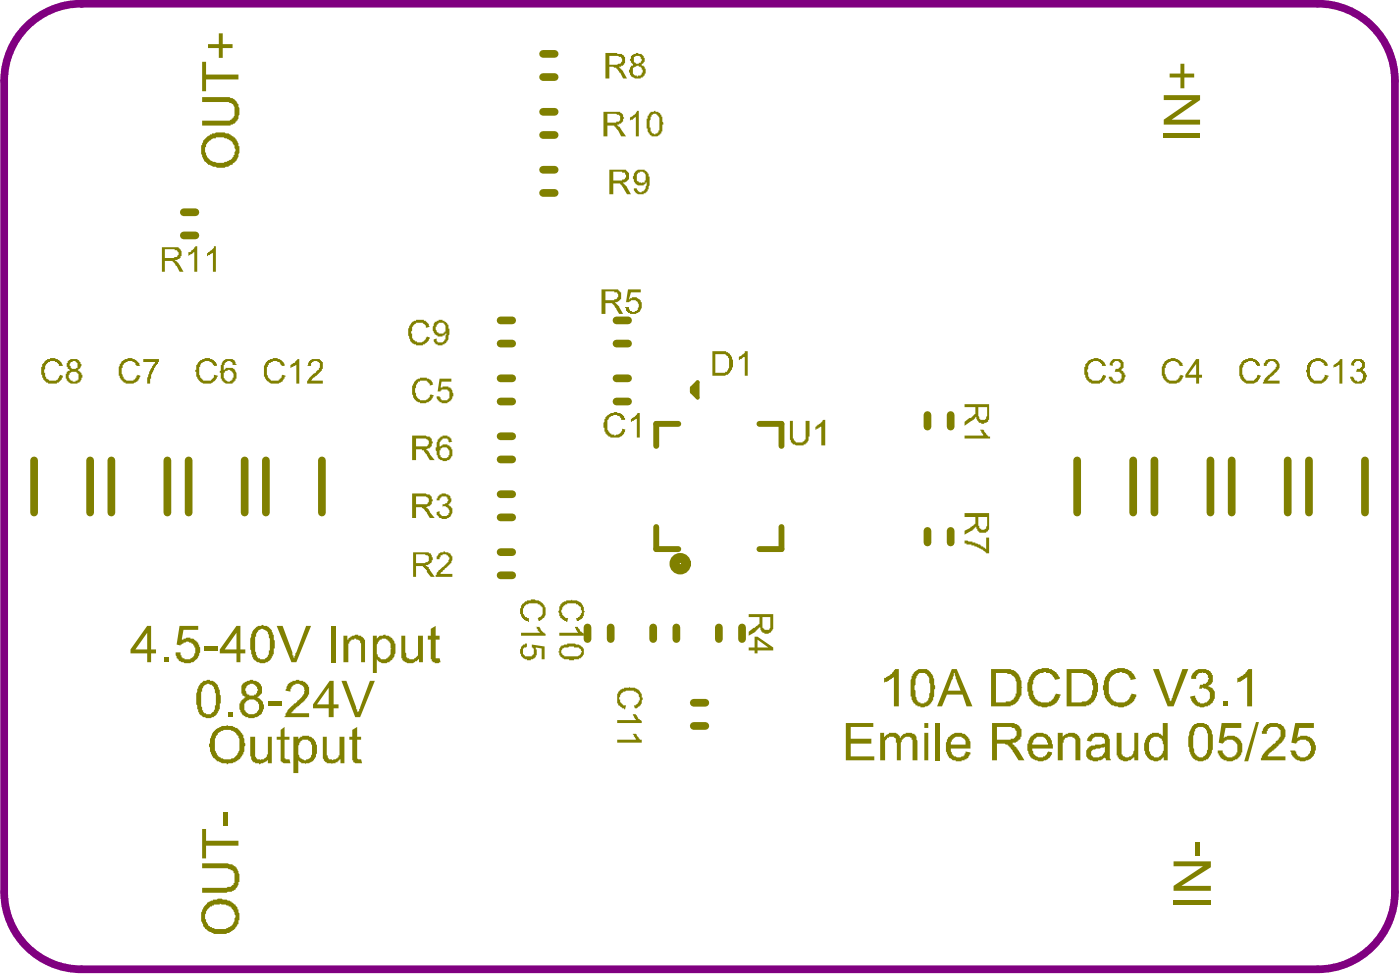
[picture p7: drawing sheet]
<svg xmlns="http://www.w3.org/2000/svg" width="121mm" height="84mm" viewBox="0 0 121 84" stroke-linecap="round" stroke-linejoin="round" font-family="sans-serif">
<path d="M.4 7v69.8M120.2 7v69.8M7 83.5h106.6" fill="none" stroke="#800080" stroke-width=".67"/>
<circle cx="7" cy=".3" r=".33" fill="#800080"/>
<path d="M.4 7a6.7 6.7 0 0 1 6.6-6.7h106.6a6.7 6.7 0 0 1 6.6 6.7M.4 76.8a6.7 6.7 0 0 0 6.6 6.7M120.2 76.8a6.7 6.7 0 0 1-6.6 6.7" fill="none" stroke="#800080" stroke-width=".67"/>
<g fill="none" stroke="#808000" stroke-width=".67">
<path d="M15.8 18.3h1M46.8 4.6h1M46.8 6.6h1M46.8 11.6h1M46.8 9.6h1M46.8 16.6h1M46.8 14.6h1M2.9 39.6v4.5M7.8 39.6v4.5M9.6 39.6v4.5M14.4 39.6v4.5M15.8 20.3h1"/>
<path d="M16.3 39.6v4.5M21.1 39.6v4.5M22.9 39.6v4.5M27.7 39.6v4.5M43.1 32.6h1M43.1 34.6h1M43.1 27.6h1M43.1 29.6h1M43.1 39.6h1M43.1 37.6h1M53.1 32.6h1M53.1 34.6h1"/>
<path d="M53.1 27.6h1M53.1 29.6h1M79.9 35.7v1M81.9 35.7v1M92.8 39.6v4.5M97.7 39.6v4.5M99.5 39.6v4.5M104.3 39.6v4.5M106.1 39.6v4.5M111 39.6v4.5M112.8 39.6v4.5M117.6 39.6v4.5"/>
<path d="M43.1 44.6h1M43.1 42.6h1M43.1 47.5h1M43.1 49.5h1M50.6 54v1M52.6 54v1M56.3 54v1M58.3 54v1M62 54v1M63.9 54v1M79.9 45.7v1M81.9 45.7v1"/>
<path d="M59.8 60.5h1M59.8 62.5h1"/>
</g>
<path d="M58.5 36.5h-1.9v1.9M65.4 36.5h1.9v1.9M56.6 45.4v1.9h1.9M67.3 45.4v1.9h-1.9" fill="none" stroke="#808000" stroke-width=".51"/>
<path d="M59.9 33.2v.6M60.1 32.9v1.3l-.5-.5v-.3z" fill="none" stroke="#808000" stroke-width=".33"/>
<g fill="#808000">
<path d="M72.9 62.3h2.4v.3h-2v1h1.8v.4h-1.8v1.1h2v.4h-2.4z"/>
<path d="M75.9 63.1h.3v.3h.1a.81 .81 0 0 1 1.2-.1v.2l.2-.1a.94 .94 0 0 1 1.2-.1l.2 .5v1.7h-.5v-1.5a.44 .44 0 0 0-.2-.5 .44 .44 0 0 0-.5 .1l-.2 .1-.1 .3v1.5h-.3v-1.5h-.1a.39 .39 0 0 0-.1-.5 .39 .39 0 0 0-.4-.1l-.2 .1a.67 .67 0 0 0-.2 .8v1.2h-.4z"/>
<path d="M79.7 62.3h.3v.4h-.3zM79.7 63.1h.3v2.4h-.3z"/>
</g>
<path d="M80.8 62.3v3.2" fill="none" stroke="#808000" stroke-width=".42"/>
<g fill="#808000">
<path d="M91.2 63.1h.4v.3a.85 .85 0 0 1 .9-.3 .85 .85 0 0 1 .6 .7v1.7h-.4v-1.5a.46 .46 0 0 0-.4-.6h-.3v.1h-.2l-.1 .2v.3h-.1v1.5h-.4z"/>
<path d="M96.2 63.1h.5v1.4a.55 .55 0 0 0 .3 .7 .55 .55 0 0 0 .7-.3l.1-.3v-1.5h.3v2.4h-.3v-.4l-.1 .1a.76 .76 0 0 1-1.3 0l-.2-.1z"/>
<path d="M105.3 62.3h1.7v.4h-1.4l-.2 .8a1.04 1.04 0 0 1 1.2 0 1.04 1.04 0 0 1 .5 1.1v.2h-.1l-.1 .3a1.11 1.11 0 0 1-1.4 .4l-.3-.2-.1-.2h-.1v-.2h-.1v-.3h.5v.1a.64 .64 0 0 0 .5 .5 .64 .64 0 0 0 .6-.3 .8 .8 0 0 0-.4-1.2h-.4l-.3 .3h-.4z"/>
<path d="M108.2 62.2h.3l-.9 3.4h-.4z"/>
<path d="M108.9 62.6l.1-.1a1.37 1.37 0 0 1 1.6 0v.1a1.05 1.05 0 0 1-.2 1.4l-.6 .6-.4 .2-.1 .3h1.5v.4h-2.1v-.4h.1l.2-.4 .8-.7 .2-.2a.73 .73 0 0 0 .2-1.1l-.1-.1a.67 .67 0 0 0-.9 .5v.1h-.5v-.3h.1z"/>
<path d="M111.6 62.3h1.6v.4h-1.2l-.2 .8 .1-.1a1.14 1.14 0 0 1 1.2 .3l.3 .5a1.25 1.25 0 0 1-1 1.4 1.21 1.21 0 0 1-1.1-.6l-.1-.4h.4l.1 .1a.32 .32 0 0 0 .3 .4l.1 .1a.68 .68 0 0 0 .7-.3 .63 .63 0 0 0 .2-.7l-.1-.1a.65 .65 0 0 0-.6-.4 .65 .65 0 0 0-.6 .3h-.4z"/>
<path d="M76.2 58.4h.2l.1-.2a.6 .6 0 0 0 .5-.5l.1-.1h.4v3.2h-.5v-2.5l-.4 .2v.1l-.4 .2z"/>
<path d="M88.9 58a1.81 1.81 0 0 1 1.5-.5l.1 .1a1.08 1.08 0 0 1 .8 .9h-.4l-.1-.1a.78 .78 0 0 0-1-.4 .86 .86 0 0 0-.8 .9v.1v.3a1.98 1.98 0 0 0 .5 1.1 1.38 1.38 0 0 0 1.2-.1l.1-.1v-.2h.1l.1-.3 .4 .1-.1 .1a1.01 1.01 0 0 1-1 .9l-.1 .1h-.3a1.56 1.56 0 0 1-1.1-.7l-.1-.2a2.03 2.03 0 0 1 .2-2z"/>
<path d="M95.6 57.9a2.41 2.41 0 0 1 1.3-.4l.4 .2v.1h.2l.4 .7h-.5l-.1-.2a.86 .86 0 0 0-1-.3h-.2a.99 .99 0 0 0-.5 1.1v.1a1.12 1.12 0 0 0 .4 1.1 .63 .63 0 0 0 .7 .2 .9 .9 0 0 0 .8-.8l.4 .1a1.42 1.42 0 0 1-2.4 .6l-.1-.1a2.19 2.19 0 0 1-.3-1.5l.1-.4z"/>
<path d="M99.4 57.6h.5l1 2.9 1-2.9h.5l-1.3 3.2h-.5z"/>
<path d="M102.7 58a1.11 1.11 0 0 1 1.4-.3 .44 .44 0 0 1 .3 .4h.1v.2a.63 .63 0 0 1-.4 .8 .89 .89 0 0 1 .6 .7 .89 .89 0 0 1-.4 .9l-.2 .1h-.2a.96 .96 0 0 1-1.2-.6h-.1v-.2l.4-.1v.1a.64 .64 0 0 0 .7 .6 .64 .64 0 0 0 .6-.8v-.2l-.2-.2-.4-.2-.1 .1h-.3l.1-.3h.3l.1-.1a.3 .3 0 0 0 .3-.4h.1l-.1-.2a.32 .32 0 0 0-.4-.3l-.1-.1v.1a.44 .44 0 0 0-.5 .5h-.4z"/>
<path d="M105.4 60.4h.4v.4h-.4z"/>
<path d="M106.6 58.4h.2l.2-.2a.6 .6 0 0 0 .5-.5l.1-.1h.3v3.2h-.4v-2.5l-.4 .2v.1l-.5 .2z"/>
<path d="M17.4 8.4h2a.87 .87 0 0 1 .7 .1l.1 .1a1.12 1.12 0 0 1 .4 1.1l-.1 .5a1.31 1.31 0 0 1-1.3 .6h-1.8v-.4h1.8a.84 .84 0 0 0 1-.6 .84 .84 0 0 0-.5-1h-2.3z"/>
<path d="M17.4 5.3h.4v1.1h2.7v.4h-2.7v1.1h-.4z"/>
<path d="M17.9 3.8h1v-.9h.3v.9h.8v.3h-.8v.9h-.3v-.9h-1z"/>
<path d="M17.4 74.3h2a1.09 1.09 0 0 1 1.1 .7 1.53 1.53 0 0 1-.2 1.5v.1l-.3 .2h-.4l-.1 .1h-2.1v-.4h2.1l.1-.1h.3l.3-.4v-.3a.63 .63 0 0 0-.5-.8l-.1-.1h-2.2z"/>
<path d="M17.4 71.4h.4v1h2.7v.4h-2.7v1.1h-.4z"/>
<path d="M19.2 70h.4v1.1h-.4z"/>
<path d="M82 63.7l-.1 .4h1.3a.43 .43 0 0 0-.3-.6l-.1-.1a.51 .51 0 0 0-.7 .3zM81.7 63.5a1.18 1.18 0 0 1 1.3-.3 1.12 1.12 0 0 1 .6 1.3h-1.7v.2a.67 .67 0 0 0 .6 .5 .67 .67 0 0 0 .6-.2l.1-.3 .4 .1v.2h-.1a.42 .42 0 0 1-.4 .4v.1h-.2l-.1 .1a1.21 1.21 0 0 1-1.2-1.8z"/>
<path d="M85.9 62.6v1.1h1.2v-.1a.47 .47 0 0 0 .5-.6l-.2-.3h-.2v-.1zM85.5 62.3h1.6a.89 .89 0 0 1 .9 .6 .88 .88 0 0 1-.6 1.1h-.2l.5 .5 .6 1h-.5l-.7-1.1-.3-.3-.2-.1h-.7v1.5h-.4z"/>
<path d="M89.1 63.6l-.1 .5h1.3v-.1h-.1a.57 .57 0 0 0-.4-.6 .57 .57 0 0 0-.6 .2zM88.8 63.4h.1a1.01 1.01 0 0 1 1.3-.1l.1 .1a.68 .68 0 0 1 .4 .6v.1v.4h-1.7a.77 .77 0 0 0 1.1 .6l.2-.4 .4 .1v.2a1.1 1.1 0 0 1-1.6 .4h-.1a1.24 1.24 0 0 1-.5-1.3z"/>
<path d="M94 64.7v.2a.32 .32 0 0 0 .5 .3l.5-.1v-.1a.63 .63 0 0 0 .2-.7l-.4 .2h-.6zM93.8 63.4l.1-.1a1.79 1.79 0 0 1 1.4-.1l.2 .1 .1 .3v1.7l.1 .2h-.4l-.1-.3-.3 .3h-.3v.1l-.7-.1a.67 .67 0 0 1-.3-.8 .67 .67 0 0 1 .8-.5v-.1l.8-.1a.54 .54 0 0 0-.2-.5 .54 .54 0 0 0-.5-.1l-.4 .2-.1 .3-.4-.1h.1z"/>
<path d="M98.8 63.5l.1-.1a.85 .85 0 0 1 1.1-.2l.2 .2v-1.1h.4v3.2h-.3v-.3l-.2 .2a.91 .91 0 0 1-1.4-.6l-.1-.2v-.6zM99.1 63.7v.1a1.62 1.62 0 0 0 .1 1.3h.1a.54 .54 0 0 0 .5 .1 .54 .54 0 0 0 .4-.4l.1-.2v-.5l-.1-.1a.59 .59 0 0 0-.3-.5 .59 .59 0 0 0-.6 0z"/>
<path d="M103 62.8l-.2 .6v.3a1.96 1.96 0 0 0 .3 1.4h.2a.45 .45 0 0 0 .6-.1l.2-.5v-.5a1.64 1.64 0 0 0-.3-1.3l-.1-.1a.56 .56 0 0 0-.6 .2zM102.7 62.5a1.14 1.14 0 0 1 1.5 0 3 3 0 0 1 .2 2.3v.2a.93 .93 0 0 1-1 .6 .93 .93 0 0 1-.8-.8l-.1-.1v-.3a2.14 2.14 0 0 1 .1-1.5z"/>
<path d="M79 58.2l-.1 .8-.1 .1 .1 .9 .1 .1a.32 .32 0 0 0 .3 .4v.1h.4v-.1a.3 .3 0 0 0 .3-.3 2.57 2.57 0 0 0 .1-1.7l-.1-.2a.45 .45 0 0 0-.5-.3h-.3zM78.6 58l.2-.1a.94 .94 0 0 1 1-.3 .94 .94 0 0 1 .6 .8l.1 .1v.5l.1 .1v.2l-.1 .1a1.51 1.51 0 0 1-.4 1.3l-.4 .1a.92 .92 0 0 1-1.1-.4v-.4h-.1v-1.5z"/>
<path d="M82.2 58v.2l-.5 1.3h1.1l-.4-1-.1-.5zM82 57.6h.4l1.4 3.2h-.5l-.3-1h-1.4l-.4 1h-.4z"/>
<path d="M85.8 58v2.5h.9v-.1a.56 .56 0 0 0 .6-.2h.1a1.44 1.44 0 0 0 .2-1.3v-.2a1.09 1.09 0 0 0-1-.7zM85.4 57.6h1.2a1.26 1.26 0 0 1 1.3 .8l.1 .7 .1 .1h-.1v.2a1.32 1.32 0 0 1-.6 1.3h-.3v.1h-1.7z"/>
<path d="M92.3 58v2.5l1.3-.1 .3-.3a.55 .55 0 0 0 .2-.6l.1-.1v-.3l-.2-.6a1.09 1.09 0 0 0-.9-.5zM91.9 57.6h1.3a1.15 1.15 0 0 1 1.1 .5h.1v.2l.1 .2v.2a1.72 1.72 0 0 1-.2 1.6l-.1 .1a1.13 1.13 0 0 1-1.1 .4h-1.2z"/>
<path d="M17.8 12.4v.3h-.1a1.23 1.23 0 0 0 1.5 1.3l.2-.1a.85 .85 0 0 0 .8-.8l.1-.1a1.24 1.24 0 0 0-.9-1.1l-.3-.1a1.27 1.27 0 0 0-1.3 .6zM17.5 12.1l.3-.2a1.45 1.45 0 0 1 1.1-.5 1.76 1.76 0 0 1 1.4 .5l.2 .3a1.81 1.81 0 0 1-.1 1.7h-.1a2.05 2.05 0 0 1-1.9 .5l-.3-.2h-.2v-.1a1.26 1.26 0 0 1-.6-1.3v-.3h.1z"/>
<path d="M17.8 78.3a1.17 1.17 0 0 0 .2 1.3 1.17 1.17 0 0 0 1.2 .4 1.06 1.06 0 0 0 1-.7 1.06 1.06 0 0 0-.4-1.2h-.1a.56 .56 0 0 0-.6-.2l-.2-.1v.1a1.08 1.08 0 0 0-1 .4zM17.8 77.7a2.2 2.2 0 0 1 1.6-.2l.2 .1a1.34 1.34 0 0 1 1 1.4l-.1 .5a1.41 1.41 0 0 1-.9 .8l-.2 .1a2.11 2.11 0 0 1-1.7-.4v-.1a1.72 1.72 0 0 1-.3-1.6h.1v-.2h.1z"/>
</g>
<path d="M101.1 77.7h3.3" fill="none" stroke="#808000" stroke-width=".42"/>
<g fill="#808000">
<path d="M101.1 74.2h3.3v.5l-2.6 1.6h2.6v.4h-3.3v-.4l2.6-1.7h-2.6z"/>
<path d="M103 72.5h.4v1.2h-.4z"/>
</g>
<path d="M100.3 11.7h3.1" fill="none" stroke="#808000" stroke-width=".42"/>
<g fill="#808000">
<path d="M100.3 8.2h3.1v.4l-2.4 1.7h2.4v.4h-3.1v-.4l2.4-1.7h-2.4z"/>
<path d="M100.8 6.3h.9v-.8h.4v.8h.8v.4h-.8v.9h-.4v-.9h-.9z"/>
<path d="M37.7 42.7h.1a.65 .65 0 0 1 1 .1 .51 .51 0 0 1-.2 .7 .46 .46 0 0 1 .4 .6l-.1 .3a.68 .68 0 0 1-.7 .3l-.3-.1-.3-.2v-.3l.3-.1v.1a.32 .32 0 0 0 .4 .3h.1a.45 .45 0 0 0 .3-.5l-.3-.3h-.3v.1v-.3a.43 .43 0 0 0 .5-.4v-.1a.38 .38 0 0 0-.5-.2l-.2 .2v.2h-.3z"/>
<path d="M44.9 52.1l.3-.3 .6-.2a1.21 1.21 0 0 1 1.1 .6l.1 .2a.91 .91 0 0 1-.6 1.1l-.1-.3 .1-.1a.35 .35 0 0 0 .4-.5v-.2a.9 .9 0 0 0-1.1-.4h-.1a.77 .77 0 0 0-.5 .9h.1a.44 .44 0 0 0 .4 .3v.4l-.2-.1a.97 .97 0 0 1-.6-1l.1-.1z"/>
<path d="M44.9 54.5h1.6l-.2-.2v-.3h-.1h.3l.1 .2 .4 .4v.1h-2.1z"/>
<path d="M44.9 55.7l.2-.2 .3-.1v.3l-.2 .1a.43 .43 0 0 0-.1 .5h.1a.44 .44 0 0 0 .5 .2l.1-.1a.43 .43 0 0 0 .2-.6h-.2v-.3l1.1 .2v1.1h-.2v-1h-.5v.1h.1v.5h-.1a.32 .32 0 0 1-.5 .4v.1a.95 .95 0 0 1-.9-.6z"/>
<path d="M16.2 21.7h.2l.4-.5h.2v2.2h-.3v-1.7l-.5 .3z"/>
<path d="M17.8 21.8l.5-.3 .1-.1v-.2h.2v2.2h-.2v-1.7l-.3 .3h-.2h-.1z"/>
<path d="M63.7 30.8l.4-.3 .1-.3h.2v2.2h-.2v-1.7l-.3 .2h-.1v.1h-.1z"/>
<path d="M54.3 10.1l.4-.2 .2-.4h.2v2.2h-.3v-1.6l-.3 .2-.2 .1z"/>
<path d="M112.7 31.3l.3-.2a.82 .82 0 0 1 1.1-.1l.2 .2 .1 .3h-.2l-.1-.2a.62 .62 0 0 0-1.1 .2 1.08 1.08 0 0 0 .1 1.2l.1 .1h.3a.38 .38 0 0 0 .5-.2l.2-.2v-.1l.3 .1a.91 .91 0 0 1-1 .6h-.1a.58 .58 0 0 1-.6-.4l-.2-.2v-.3v-.1z"/>
<path d="M114.9 31.4l.4-.1 .2-.4h.2v2.1h-.3v-1.7l-.2 .3-.3 .1z"/>
<path d="M116.5 31.1h.1a.44 .44 0 0 1 .6-.2 .46 .46 0 0 1 .4 .6v.2l-.2 .1a.44 .44 0 0 1 .3 .5h.1l-.1 .2a.32 .32 0 0 1-.3 .4v.1h-.2a.72 .72 0 0 1-.8-.3v-.3h.2l.1 .3 .2 .1a.33 .33 0 0 0 .5-.1l.1-.1a.38 .38 0 0 0-.2-.5v-.1h-.4l.1-.2a.36 .36 0 0 0 .4-.4 .36 .36 0 0 0-.5-.3l-.2 .2v.2l-.3-.1z"/>
<path d="M68.1 36.2h.2v1.6h.1a.32 .32 0 0 0 .4 .3h.2a.46 .46 0 0 0 .4-.6v-1.3h.4v1.4h-.1v.2a.81 .81 0 0 1-1 .6l-.2-.1a.3 .3 0 0 1-.3-.4l-.1-.1z"/>
<path d="M70.3 36.7l.4-.2 .2-.3h.2v2.2h-.3v-1.7l-.3 .2h-.1v.1h-.1z"/>
<path d="M83.1 46.5l.7 .1v.1h.3v.1l.4 .1 .1 .2h.1l.3 .2v-1h.2v1.3h-.2a2.07 2.07 0 0 0-1.2-.6l-.1-.1-.6-.1z"/>
<path d="M54.1 24.9h1.1v.3h-.8l-.2 .6 .3-.1v-.1a.56 .56 0 0 1 .6 .2l.1 .1a.78 .78 0 0 1-.1 .9 .78 .78 0 0 1-.8 .2v-.1a.32 .32 0 0 1-.3-.4l-.1-.1h.3v.1a.45 .45 0 0 0 .5 .4l.1-.1a.49 .49 0 0 0 .2-.6 .49 .49 0 0 0-.5-.3h-.1l-.2 .1h-.2z"/>
<path d="M37.8 47.6h.4v-.1l.2 .1a.55 .55 0 0 1 .5 .2 .55 .55 0 0 1 0 .6l-.9 1h1v.3h-1.5v-.2h.1v-.2l.2-.2 .4-.3 .4-.4a.34 .34 0 0 0 0-.6l-.1-.1h-.4v.1h-.1l-.1 .4h-.3v-.3h.1z"/>
<path d="M83.1 37.5h1.7h-.1l-.1-.2v-.2h-.1v-.1h.2l.4 .5 .2 .1v.2h-2.2z"/>
<path d="M22.9 31.2a1.38 1.38 0 0 1 1-.4v.1h.2l.3 .3 .1 .3h-.2a.54 .54 0 0 0-.4-.4 .54 .54 0 0 0-.6 .2 .9 .9 0 0 0-.2 1.1v.1l.2 .1a.44 .44 0 0 0 .5 .2h.2l.3-.3 .1-.2 .2 .1h-.1a.82 .82 0 0 1-1.1 .6l-.1-.1a.98 .98 0 0 1-.6-1.1v-.3z"/>
<path d="M25 31.4l.4-.1 .2-.4h.2v2.1h-.3v-1.7v.2h-.2l-.2 .2h-.1z"/>
<path d="M26.6 31.1h.1a.63 .63 0 0 1 .7-.2h.1a.6 .6 0 0 1 .2 .9l-.9 1h1v.2h-1.3v-.2h.1v-.3l.4-.3 .2-.1 .3-.3v-.1h.1a.45 .45 0 0 0-.3-.6h-.1a.34 .34 0 0 0-.4 .4h-.3z"/>
<path d="M53.3 59.6l.1-.1a1.64 1.64 0 0 1 1.2-.3l.4 .2a.85 .85 0 0 1 .3 1l-.1 .3-.3 .3h-.2l-.1-.3a.42 .42 0 0 0 .5-.4 .74 .74 0 0 0-.8-.8 .56 .56 0 0 0-.6 .1l-.2 .2a.33 .33 0 0 0-.1 .5v.2l.3 .2h.3l-.1 .4-.1-.1a.78 .78 0 0 1-.6-1z"/>
<path d="M53.2 62h1.7l-.2-.1-.2-.3v-.1h.3l.2 .3 .3 .3v.2h-2.1z"/>
<path d="M53.2 63.7h1.7h-.1l-.1-.3h-.1v-.1h-.1v-.1h.3l.3 .5h.2v.3h-2.1z"/>
<path d="M48.3 52h.1a1.35 1.35 0 0 1 1.2-.3h.1l.3 .2a1.04 1.04 0 0 1 .3 1.1l-.1 .2-.3 .2v.1h-.2l-.1-.3a.42 .42 0 0 0 .5-.4v-.3v-.2l-.1-.1a1.08 1.08 0 0 0-1.2-.2 .44 .44 0 0 0-.3 .5h-.1l.1 .5 .2 .2h.3l-.1 .4-.3-.1-.4-.4-.1-.5z"/>
<path d="M48.2 54.5h1.7l-.2-.1-.1-.3v-.1h.2l.2 .3 .3 .3v.1h-2.1z"/>
<path d="M35.4 27.8l.1-.1a1.16 1.16 0 0 1 1.4 .1l.1 .3-.3 .1a.43 .43 0 0 0-.5-.4h-.3a.78 .78 0 0 0-.4 1v.2a.42 .42 0 0 0 .4 .4v.1a.72 .72 0 0 0 .8-.4l.1-.1 .2 .1a1.08 1.08 0 0 1-1.1 .6l-.3-.1a1.12 1.12 0 0 1-.4-1.1l.1-.5z"/>
<path d="M3.6 31.3l.5-.4h.2l.1-.1a.56 .56 0 0 1 .6 .2l.4 .4v.1h-.3a.3 .3 0 0 0-.4-.3v-.1h-.4l-.1 .1a.92 .92 0 0 0-.3 1.1 .44 .44 0 0 0 .3 .4v.1h.2a.6 .6 0 0 0 .8-.5l.2 .1-.1 .2a.9 .9 0 0 1-1 .4l-.2-.1a1.09 1.09 0 0 1-.5-.9z"/>
<path d="M10.5 31.1l.6-.3a1.09 1.09 0 0 1 .9 .5l.1 .2h-.3l-.1-.2a.65 .65 0 0 0-1 .1h-.1v.3h-.1a1.12 1.12 0 0 0 .4 1.1h.2a.46 .46 0 0 0 .6-.3h.1v-.2l.3 .1a.96 .96 0 0 1-1.5 .5l-.1-.1a1.49 1.49 0 0 1-.2-1.5h.1z"/>
<path d="M12.3 30.9h1.4l-.1 .4-.3 .4v.1l-.3 .5-.1 .7h-.2v-.5l.2-.7 .5-.6h-1.1z"/>
<path d="M17.1 31.2l.2-.1a.82 .82 0 0 1 1.1-.1l.3 .3v.2h-.3a.63 .63 0 0 0-.6-.4 .63 .63 0 0 0-.5 .4l-.1 .3a.89 .89 0 0 0 .4 1h.2a.38 .38 0 0 0 .5-.2l.1-.1v-.2l.4 .1a.91 .91 0 0 1-1 .6 .85 .85 0 0 1-.9-.9l-.1-.1v-.2h.1a.55 .55 0 0 1 .2-.5z"/>
<path d="M35.7 32.9l.2-.2a1.27 1.27 0 0 1 1.2 0l.2 .2v.2h.1l-.4 .1v-.1a.6 .6 0 0 0-.9-.2l-.2 .1a1.05 1.05 0 0 0 .2 1.4 .57 .57 0 0 0 .9-.4h.1h.3a.91 .91 0 0 1-1 .7l-.3-.1a1 1 0 0 1-.6-1.1v-.3h.1z"/>
<path d="M37.9 32.6h1v.3h-.8l-.1 .5 .6-.1a.73 .73 0 0 1 .3 1.1l-.1 .1a.67 .67 0 0 1-.7 .2 .67 .67 0 0 1-.5-.5v-.1h.3l.1 .2a.44 .44 0 0 0 .6 .2v-.1a.43 .43 0 0 0 .1-.6l-.1-.1a.44 .44 0 0 0-.5-.2l-.1 .2h-.3z"/>
<path d="M100.4 31.1l.6-.3a1.09 1.09 0 0 1 .9 .5l.1 .2h-.4v-.2a.65 .65 0 0 0-1.1 .1v.3h-.1a1.12 1.12 0 0 0 .4 1.1h.2a.46 .46 0 0 0 .6-.3l.1-.2 .3 .1-.1 .1a.86 .86 0 0 1-1.3 .4 1.1 1.1 0 0 1-.5-1 .55 .55 0 0 1 .2-.6z"/>
<path d="M93.5 31.3h.1a.91 .91 0 0 1 .9-.5 .91 .91 0 0 1 .8 .7h-.3v-.2h-.1a.58 .58 0 0 0-1 .1l-.2 .4 .1 .4a.63 .63 0 0 0 .8 .6l.3-.1 .1-.4 .3 .1-.1 .2a.9 .9 0 0 1-1 .4l-.3-.1a1.09 1.09 0 0 1-.5-.9z"/>
<path d="M95.7 31.1h.1a.44 .44 0 0 1 .6-.2 .46 .46 0 0 1 .4 .6v.2l-.2 .1a.44 .44 0 0 1 .3 .5h.1l-.1 .2a.32 .32 0 0 1-.3 .4v.1h-.2a.72 .72 0 0 1-.8-.3v-.3h.2l.1 .3 .2 .1a.33 .33 0 0 0 .5-.1l.1-.1a.38 .38 0 0 0-.2-.5v-.1h-.4v-.2a.36 .36 0 0 0 .5-.4 .36 .36 0 0 0-.5-.3l-.2 .2v.2l-.3-.1z"/>
<path d="M107 31.2a1.38 1.38 0 0 1 1-.4v.1h.2l.3 .3 .1 .3h-.3l-.1-.1a.45 .45 0 0 0-.5-.3h-.1a.78 .78 0 0 0-.5 .9v.3l.1 .3h.1a.44 .44 0 0 0 .6 .2h.2l.2-.3 .1-.2 .3 .1h-.1a.82 .82 0 0 1-1.1 .6l-.2-.1a1.03 1.03 0 0 1-.5-1.1v-.3l.2-.2z"/>
<path d="M109.1 31h.1a.69 .69 0 0 1 .7-.1 .69 .69 0 0 1 .4 .7l-.1 .2-.9 .9v.1h1v.2h-1.5l.1-.3 1-1a.3 .3 0 0 0 .1-.3 .3 .3 0 0 0-.2-.2v-.1h-.2a.42 .42 0 0 0-.4 .4h-.3v-.2h.1z"/>
<path d="M52.2 35.9h.1a.92 .92 0 0 1 1.1-.3l.4 .2 .1 .4h-.4v-.2l-.2-.2a.7 .7 0 0 0-.8 .1 .7 .7 0 0 0-.2 .8v.3l.1 .1a.45 .45 0 0 0 .5 .3l.1 .1 .4-.2 .2-.2v-.2l.4 .1h-.1a.9 .9 0 0 1-1.4 .6l-.3-.3-.1-.5h-.1v-.4z"/>
<path d="M54.4 36.1l.3-.2 .3-.3h.1v2.1h-.2v-1.7l-.3 .2h-.1v.1h-.1z"/>
<path d="M14.1 56.6h.4v.4h-.4z"/>
<path d="M15.5 53.9h1.6v.3h-1.3l-.2 1v-.1h.2a.56 .56 0 0 1 .6-.2v.1h.3a1.12 1.12 0 0 1 .5 1.3 1.12 1.12 0 0 1-1 .8h-.3l-.1-.1a.59 .59 0 0 1-.6-.5l-.1-.1v-.2h.5v.1a.64 .64 0 0 0 .8 .5l.3-.3a.73 .73 0 0 0-.2-1.1 .42 .42 0 0 0-.7 0l-.2 .1v.1l-.4-.1z"/>
<path d="M17.6 55.7h1.2v.4h-1.2z"/>
<path d="M23.8 53.9h.6l.8 2.3v.2h.1l.1 .3 .1-.4 .9-2.4h.4l-1.3 3.1h-.4z"/>
<path d="M35.9 42.7v.7h.5a.39 .39 0 0 0 .5-.1 .39 .39 0 0 0 .1-.4l-.3-.2zM35.5 42.5h1.2l.2 .1a.32 .32 0 0 1 .3 .4h.1l-.1 .3a.3 .3 0 0 1-.3 .3l-.3 .1 .4 .1v.3l.5 .5h-.5l-.2-.5-.4-.4h-.5v.9h-.4z"/>
<path d="M14.2 21.5v.7h.8l.2-.1a.34 .34 0 0 0 0-.6h-.1zM14 21.3h1a.38 .38 0 0 1 .5 .2 .55 .55 0 0 1 .1 .5l-.1 .3-.4 .1 .3 .2 .4 .8h-.3l-.6-.9h-.7v.9h-.2z"/>
<path d="M61.6 30.5v1.6h.7a.58 .58 0 0 0 .5-.4v-.4a.63 .63 0 0 0-.6-.8zM61.4 30.2h1.2v.1a.59 .59 0 0 1 .5 .6 .92 .92 0 0 1-.3 1.2l-.1 .1a.56 .56 0 0 1-.5 .2h-.8z"/>
<path d="M52.3 9.8v.8h.8v-.1h.2a.38 .38 0 0 0 .1-.5l-.3-.2zM52 9.6h1a.6 .6 0 0 1 .7 .3l.1 .2-.1 .2a.3 .3 0 0 1-.3 .3v.1h-.3l.4 .4 .5 .6h-.5l-.6-.9h-.6v.9h-.3z"/>
<path d="M56.1 9.9v.1a1.6 1.6 0 0 0 0 1.4l.3 .2 .3-.1v-.3h.1v-.2a1.35 1.35 0 0 0-.2-1.2zM56 9.7l.4-.2 .2 .1a.42 .42 0 0 1 .4 .5h.1v.4l.1 .1-.1 .2a.74 .74 0 0 1-.6 .9h-.2a.59 .59 0 0 1-.5-.5l-.1-.1a1.96 1.96 0 0 1 .3-1.4z"/>
<path d="M52.9 14.8v.7h.7h.2a.34 .34 0 0 0 0-.6h-.2v-.1zM52.5 14.6h1a.38 .38 0 0 1 .5 .2 .43 .43 0 0 1 .2 .6l-.2 .2-.4 .1 .4 .4 .4 .6h-.4l-.6-.9h-.5v.9h-.4z"/>
<path d="M55 14.9l-.1 .3a.34 .34 0 0 0 0 .4 .34 .34 0 0 0 .3 .1l.1 .1v-.1h.3v-.2a.49 .49 0 0 0-.5-.7v.1zM54.7 14.8h.1a.63 .63 0 0 1 .7-.2l.2 .2a1.49 1.49 0 0 1 .2 1.4l-.1 .1a.3 .3 0 0 1-.3 .3l-.1 .1a.6 .6 0 0 1-.8-.5h.3v.1a.3 .3 0 0 0 .2 .2 .3 .3 0 0 0 .3 0l.2-.3 .1-.5-.1 .1a.58 .58 0 0 1-.6 .2 .58 .58 0 0 1-.4-.5l-.1-.3z"/>
<path d="M52.5 4.8v.8h.7l.2-.1a.34 .34 0 0 0 0-.6l-.1-.1zM52.2 4.6h1a.46 .46 0 0 1 .6 .3l.1 .1a.47 .47 0 0 1-.4 .7h-.2l.4 .4 .3 .7h-.3l-.4-.8-.4-.3h-.4v1.1h-.3z"/>
<path d="M54.6 5.2a.35 .35 0 0 0 .7 0 .35 .35 0 0 0-.7 0zM54.5 5.8v.1a.43 .43 0 0 0 .4 .6l.1 .1v-.1h.2l.1-.1a.51 .51 0 0 0-.4-.7zM54.4 4.8l.2-.2h.2h.3a.3 .3 0 0 1 .4 .4h.1v.2a.44 .44 0 0 1-.4 .4l.3 .1 .1 .2v.4a.3 .3 0 0 1-.4 .4l-.1 .1a.7 .7 0 0 1-.7-.2 .7 .7 0 0 1-.1-.8l.1-.1 .2-.1-.3-.4z"/>
<path d="M84.3 44.5v.8h.1v.2a.34 .34 0 0 0 .6 0l.1-.2v-.8zM83.1 44.2h2.1v1a.45 .45 0 0 1-.2 .6v.1h-.2a.38 .38 0 0 1-.5-.2l-.2-.2v-.2l-.3 .4-.7 .3v-.3l1-.6v-.6h-1z"/>
<path d="M35.9 37.8v.6h.5a.39 .39 0 0 0 .5 0 .39 .39 0 0 0 .1-.5l-.3-.1zM35.5 37.5h1.2l.2 .1a.32 .32 0 0 1 .3 .4h.1l-.1 .3a.3 .3 0 0 1-.3 .3l-.3 .1 .4 .2v.2l.5 .5h-.5l-.2-.5-.2-.1a.44 .44 0 0 0-.4-.3h-.3v.9h-.4z"/>
<path d="M37.7 37.8l.3-.2h.1v-.1h.5v.1a.3 .3 0 0 1 .3 .3l.1 .1-.3 .1-.1-.2a.38 .38 0 0 0-.5-.1v.1a.55 .55 0 0 0-.2 .6 .55 .55 0 0 1 .5-.2 .55 .55 0 0 1 .5 .4l.1 .1a.73 .73 0 0 1-.7 .9 .73 .73 0 0 1-.7-.8l-.1-.1v-.3h.1zM38 38.6l-.1 .3a.44 .44 0 0 0 .2 .5 .44 .44 0 0 0 .5-.1l.1-.1a.6 .6 0 0 0-.2-.7z"/>
<path d="M52.2 25.1v.8h.7v-.1h.2a.34 .34 0 0 0 0-.6h-.2v-.1zM51.8 24.9h1.1a.38 .38 0 0 1 .5 .2 .43 .43 0 0 1 .1 .6l-.1 .2-.5 .1 .5 .4 .3 .6h-.3l-.6-.9h-.6v.9h-.4z"/>
<path d="M65.7 53.1v.8a.32 .32 0 0 0 .4 .3h.2l.1-.1v-1zM64.5 52.9h2.1v1.1a.64 .64 0 0 1-.9 .5l-.2-.5-.4 .4-.6 .3v-.3l1-.7v-.6h-1z"/>
<path d="M65.3 55.1v.7h.9zM65 54.8h.3l1.3 1v.2h-1.3v.3h-.3v-.3h-.5v-.2h.5z"/>
<path d="M35.9 47.7v.8h.7l.2-.1a.38 .38 0 0 0 .2-.5l-.4-.2zM35.6 47.6h1.1a.51 .51 0 0 1 .5 .2 .51 .51 0 0 1 0 .5l-.2 .3-.3 .1 .3 .1v.2l.5 .7h-.4l-.3-.4v-.2l-.4-.4h-.5v1h-.3z"/>
<path d="M84.3 35.1v.7l.1 .2a.38 .38 0 0 0 .5 .2l.2-.4v-.7zM83.1 34.8h2.1v1.1a.51 .51 0 0 1-.2 .5 .51 .51 0 0 1-.5 0l-.3-.2-.1-.3-.3 .3-.7 .5v-.4l.4-.3h.2l.4-.3v-.6h-1z"/>
<path d="M48.5 55.8a.36 .36 0 0 0 .1 .6v.1h.8a.47 .47 0 0 0 .7-.3 .43 .43 0 0 0-.5-.4l-.6-.1zM48.3 55.7l.2-.1a1.72 1.72 0 0 1 1.7 .2 .68 .68 0 0 1-.5 1h-.2v.1h-.5v-.1a.72 .72 0 0 1-.7-.4h-.1v-.2h-.1z"/>
<path d="M37.6 28a.37 .37 0 0 0 .2 .6v.1a.38 .38 0 0 0 .5-.1l.1-.1a.47 .47 0 0 0-.3-.7h-.3zM37.5 27.7l.2-.1a.69 .69 0 0 1 .9 .5v.2h.1v.5l-.1 .1a.74 .74 0 0 1-.3 .7 .74 .74 0 0 1-.8 0l-.1-.4 .2-.1v.2a.36 .36 0 0 0 .6 .1l.2-.2v-.3l.1-.1-.1-.1a.56 .56 0 0 1-.6 .3 .56 .56 0 0 1-.4-.4l-.1-.1v-.4z"/>
<path d="M6.1 31.2l-.1 .1 .1 .3a.34 .34 0 0 0 .6 0v-.2a.32 .32 0 0 0-.4-.3v.1zM6 32.1v.1a.35 .35 0 0 0-.1 .4 .35 .35 0 0 0 .4 .2v.1h.2l.1-.1a.43 .43 0 0 0 .2-.6h-.1a.36 .36 0 0 0-.6-.1zM5.8 31.1h.1a.63 .63 0 0 1 .7-.2 .44 .44 0 0 1 .3 .4h.1a.45 .45 0 0 1-.3 .5l.3 .4a.63 .63 0 0 1-.7 .8l-.4-.1-.1-.1v-.2h-.1l.1-.6 .3-.2a.45 .45 0 0 1-.3-.5z"/>
<path d="M19.2 31.1h.1a.63 .63 0 0 1 .7-.2l.2 .1 .2 .4h-.4v-.1a.34 .34 0 0 0-.6 0l-.1 .1v.5l.1-.1a.44 .44 0 0 1 .6-.1 .68 .68 0 0 1 .4 .7v.2l-.1 .1a.6 .6 0 0 1-1 .2l-.3-.3v-.5h-.1v-.2h.1v-.5h.1zM19.3 32.1a.6 .6 0 0 0 .5 .8l.1-.1a.49 .49 0 0 0 .2-.6 .49 .49 0 0 0-.5-.4v.1h-.2z"/>
<path d="M103.1 31.3l-.7 1h.7zM103.1 30.9h.2v1.4h.3v.2h-.3v.5h-.2v-.5h-.9v-.2z"/>
<path d="M12.7 54.5l-1 1.4h1zM12.7 53.9h.3v2h.4v.4h-.4v.7h-.3v-.7h-1.5v-.4z"/>
<path d="M20.4 54.5l-1 1.4h1zM20.4 53.9h.3v2h.4v.4h-.4v.7h-.3v-.7h-1.5v-.4z"/>
<path d="M22.2 54.4l-.1 .4h-.1v1.3l.2 .4a.56 .56 0 0 0 .6 .2 .56 .56 0 0 0 .4-.6l.1-.1v-1l-.2-.6-.2-.1a.38 .38 0 0 0-.3-.1 .38 .38 0 0 0-.4 .2zM21.8 54.2l.3-.2 .3-.1a.9 .9 0 0 1 1 .4l.1 .4h.1v.4l.1 .1v.6h-.1v.3a1.23 1.23 0 0 1-.6 .9l-.3 .1a.97 .97 0 0 1-1-.6l-.1-.8a1.96 1.96 0 0 1 .2-1.4z"/>
</g>
<path d="M28.7 53.9v3.1" fill="none" stroke="#808000" stroke-width=".42"/>
<g fill="#808000">
<path d="M29.6 54.7h.3v.4l.3-.3 .2-.1a.74 .74 0 0 1 1.1 .6v1.7h-.4v-1.3a.52 .52 0 0 0-.2-.6 .52 .52 0 0 0-.5 0l-.4 .3v1.6h-.4z"/>
<path d="M34.6 54.7h.3v1.5l.1 .1v.2a.57 .57 0 0 0 .7 .2 .57 .57 0 0 0 .3-.7v-1.3h.4v2.3h-.3v-.3v.1a1.18 1.18 0 0 1-1.2 .2l-.3-.3z"/>
<path d="M37.1 54.2l.4-.3v.8h.4v.4h-.4v1.6h.4l.1 .3a.55 .55 0 0 1-.6 0 .55 .55 0 0 1-.3-.5v-1.4h-.2v-.4h.2z"/>
<path d="M19.6 61.3h.4v.5h-.4z"/>
<path d="M23.1 60.4h1.2v.4h-1.2z"/>
<path d="M24.8 59l.1-.1a1.35 1.35 0 0 1 1.1-.3l.2 .1a.92 .92 0 0 1 .1 1.5l-1.2 1.2h1.5v.4h-2.1l.1-.3a3.1 3.1 0 0 1 1-1.1l.5-.6a.58 .58 0 0 0-.1-.8 .58 .58 0 0 0-.8 .1l-.2 .2v.3l-.4-.1z"/>
<path d="M29.4 58.6h.5l1 2.8 1-2.8h.4l-1.3 3.2h-.4z"/>
<path d="M21.6 63.4h.4v1.3a.53 .53 0 0 0 .2 .7 .53 .53 0 0 0 .7-.2l.1-.2h.1v-1.6h.3v2.3h-.3v-.3l-.1 .2-.3 .1a.86 .86 0 0 1-1.1-.3v-.3z"/>
<path d="M24.2 62.9l.3-.3v.8h.4v.3h-.4v1.6l.1 .1h.3l.1 .3h-.1a.47 .47 0 0 1-.7-.3v-1.7h-.4v-.3h.4z"/>
<path d="M27.8 63.4h.4v1.7a.34 .34 0 0 0 .6 .3 .32 .32 0 0 0 .4-.3h.1v-1.7h.4v2.3h-.4v-.3l-.2 .2h-.2v.1h-.2l-.1 .1v-.1a.6 .6 0 0 1-.7-.2l-.1-.2z"/>
<path d="M30.4 62.9l.4-.3v.8h.3v.3h-.3v1.6l.1 .1h.2l.1 .3h-.2a.56 .56 0 0 1-.6-.1v-.1v-1.8h-.3v-.3h.3z"/>
<path d="M32.1 54.7h.4v.4l.2-.4h.2a.88 .88 0 0 1 1.1 .7l.1 .1a1.56 1.56 0 0 1-.4 1.4 .83 .83 0 0 1-1.2-.1v1.2h-.4zM32.6 55.2a1.87 1.87 0 0 0 0 1.3v.1a.56 .56 0 0 0 1-.2l.1-.2a1.26 1.26 0 0 0-.3-1.1l-.5-.1v.1z"/>
<path d="M17.5 59.1l-.1 .5h-.1v1.2l.2 .5 .3 .1v.1a.38 .38 0 0 0 .5-.2 .45 .45 0 0 0 .2-.6h.1v-.5a1.85 1.85 0 0 0-.3-1.2h-.1a.45 .45 0 0 0-.7 .1zM17.2 59l.3-.4h.2a.92 .92 0 0 1 1.2 .7l.1 .6v.7h-.1v.2a1.23 1.23 0 0 1-.5 1h-.3a.97 .97 0 0 1-1-.6l-.2-.8a1.96 1.96 0 0 1 .3-1.3z"/>
<path d="M21.2 59.1a.4 .4 0 0 0 .1 .6v.1l.3 .1a.54 .54 0 0 0 .5-.2 .54 .54 0 0 0 .1-.6h-.2a.45 .45 0 0 0-.8 0zM21.1 60.6v.1a.66 .66 0 0 0 .2 .7 .66 .66 0 0 0 .9-.1 .68 .68 0 0 0 0-.8 .68 .68 0 0 0-.7-.3zM20.9 58.9l.5-.3a.94 .94 0 0 1 1.2 .6v.1a.38 .38 0 0 1-.2 .5l-.2 .3 .3 .1 .2 .2v.3a1.04 1.04 0 0 1-.5 1.1h-.3h-.5h-.1a.91 .91 0 0 1-.7-1.1v-.1h.1a.44 .44 0 0 1 .4-.4v-.1h.1l-.1-.1a.45 .45 0 0 1-.3-.5z"/>
<path d="M28.3 59.2l-1 1.5h1zM28.4 58.6h.4v2.1h.4v.3h-.4v.8h-.5v-.8h-1.3v-.3z"/>
<path d="M18.8 63.1v.1a1.44 1.44 0 0 0-.3 1.3 1.02 1.02 0 0 0 1.2 .9 1.06 1.06 0 0 0 .9-1.4 .55 .55 0 0 0-.1-.6 1.03 1.03 0 0 0-1.2-.5zM18.4 63l.4-.3a.87 .87 0 0 1 .7-.2v-.1l.2 .1a1.21 1.21 0 0 1 1.1 .6 1.64 1.64 0 0 1 .3 1.3 .55 .55 0 0 1-.2 .6v.1a1.53 1.53 0 0 1-1.7 .6l-.3-.1a.95 .95 0 0 1-.7-.8l-.1-.1-.1-.7h.1v-.4z"/>
<path d="M25.3 63.4h.4v.3l.1-.2a.96 .96 0 0 1 1.3 .3 1.78 1.78 0 0 1 .1 1.3l-.1 .2a.92 .92 0 0 1-1.1 .4l-.3-.2v1.1h-.4zM25.8 64a1.62 1.62 0 0 0 .1 1.3h.1a.57 .57 0 0 0 .6 .1 .57 .57 0 0 0 .3-.6v-.7h-.1a.43 .43 0 0 0-.5-.4h-.3z"/>
</g>
<circle cx="58.6" cy="48.5" r=".5" fill="none" stroke="#808000" stroke-width=".85"/>
</svg>
